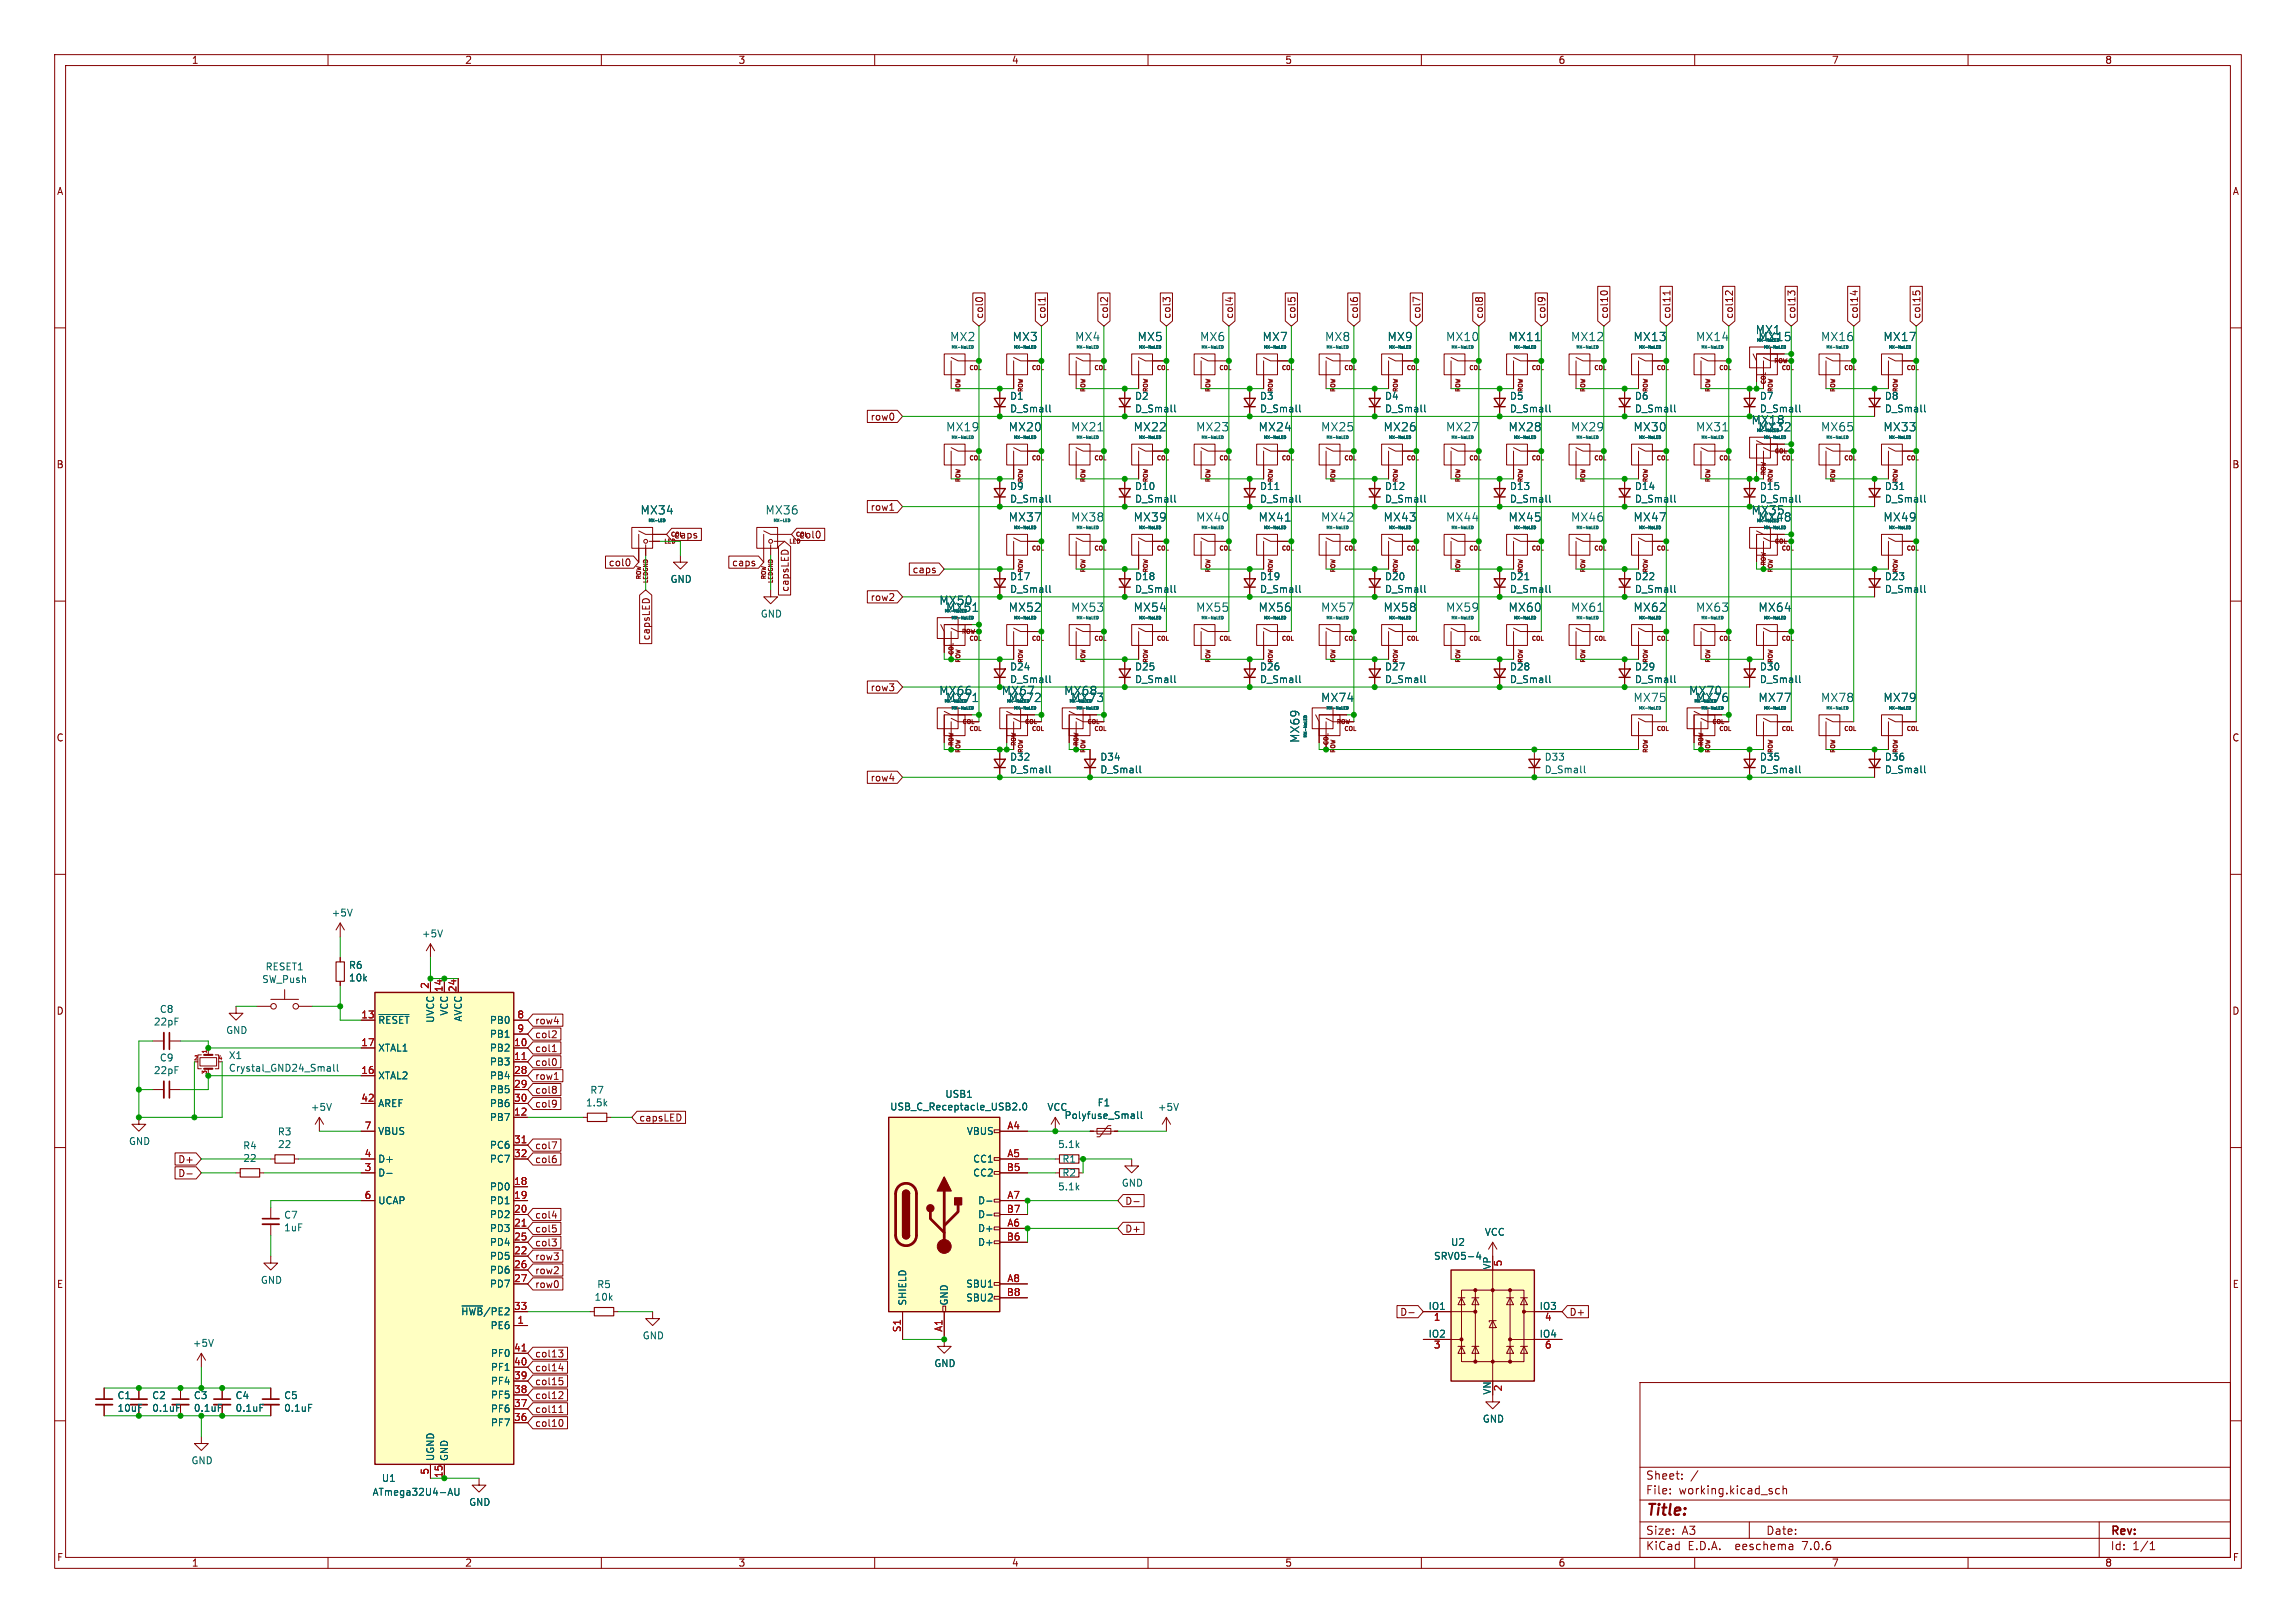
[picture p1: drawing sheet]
<svg xmlns="http://www.w3.org/2000/svg" width="420mm" height="297mm" viewBox="0 0 420 297" stroke-linecap="round" stroke-linejoin="round" font-family="sans-serif">
<defs><g id="words">
<text font-size="2.8" fill="#840000" x="301" y="277.9">Title:</text>
<g font-size="2.1" fill="#006464">
<text x="173.7" y="62.6">MX2</text>
<text x="185.1" y="62.6">MX3</text>
<text x="196.6" y="62.6">MX4</text>
<text x="208" y="62.6">MX5</text>
<text x="219.4" y="62.6">MX6</text>
<text x="230.8" y="62.6">MX7</text>
<text x="242.3" y="62.6">MX8</text>
<text x="253.7" y="62.6">MX9</text>
<text x="264.4" y="62.6">MX10</text>
<text x="275.8" y="62.6">MX11</text>
<text x="287.3" y="62.6">MX12</text>
<text x="298.7" y="62.6">MX13</text>
<text x="310.1" y="62.6">MX14</text>
<text x="321" y="61.4">MX1</text>
<text x="321.6" y="62.6">MX15</text>
<text x="333" y="62.6">MX16</text>
<text x="344.4" y="62.6">MX17</text>
<text x="320.3" y="77.9">MX18</text>
<text x="173" y="79.1">MX19</text>
<text x="184.4" y="79.1">MX20</text>
<text x="195.8" y="79.1">MX21</text>
<text x="207.3" y="79.1">MX22</text>
<text x="218.7" y="79.1">MX23</text>
<text x="230.1" y="79.1">MX24</text>
<text x="241.6" y="79.1">MX25</text>
<text x="253" y="79.1">MX26</text>
<text x="264.4" y="79.1">MX27</text>
<text x="275.8" y="79.1">MX28</text>
<text x="287.3" y="79.1">MX29</text>
<text x="298.7" y="79.1">MX30</text>
<text x="310.1" y="79.1">MX31</text>
<text x="321.6" y="79.1">MX32</text>
<text x="333" y="79.1">MX65</text>
<text x="344.4" y="79.1">MX33</text>
<text x="117.1" y="94.4">MX34</text>
<text x="139.9" y="94.4">MX36</text>
<text x="184.4" y="95.7">MX37</text>
<text x="195.8" y="95.7">MX38</text>
<text x="207.3" y="95.7">MX39</text>
<text x="218.7" y="95.7">MX40</text>
<text x="230.1" y="95.7">MX41</text>
<text x="241.6" y="95.7">MX42</text>
<text x="253" y="95.7">MX43</text>
<text x="264.4" y="95.7">MX44</text>
<text x="275.8" y="95.7">MX45</text>
<text x="287.3" y="95.7">MX46</text>
<text x="298.7" y="95.7">MX47</text>
<text x="320.3" y="94.4">MX35</text>
<text x="321.6" y="95.7">MX48</text>
<text x="344.4" y="95.7">MX49</text>
<text x="171.7" y="110.9">MX50</text>
<text x="173" y="112.2">MX51</text>
<text x="184.4" y="112.2">MX52</text>
<text x="195.8" y="112.2">MX53</text>
<text x="207.3" y="112.2">MX54</text>
<text x="218.7" y="112.2">MX55</text>
<text x="230.1" y="112.2">MX56</text>
<text x="241.6" y="112.2">MX57</text>
<text x="253" y="112.2">MX58</text>
<text x="264.4" y="112.2">MX59</text>
<text x="275.8" y="112.2">MX60</text>
<text x="287.3" y="112.2">MX61</text>
<text x="298.7" y="112.2">MX62</text>
<text x="310.1" y="112.2">MX63</text>
<text x="321.6" y="112.2">MX64</text>
<text x="171.7" y="127.4">MX66</text>
<text x="173" y="128.7">MX71</text>
<text x="183.1" y="127.4">MX67</text>
<text x="184.4" y="128.7">MX72</text>
<text x="194.6" y="127.4">MX68</text>
<text x="195.8" y="128.7">MX73</text>
<text x="241.6" y="128.7">MX74</text>
<text x="298.7" y="128.7">MX75</text>
<text x="308.9" y="127.4">MX70</text>
<text x="310.1" y="128.7">MX76</text>
<text x="321.6" y="128.7">MX77</text>
<text x="333" y="128.7">MX78</text>
<text x="344.4" y="128.7">MX79</text>
<text x="237.9" y="136" transform="rotate(-90 237.9 136)">MX69</text>
</g>
<g font-size="2.1" fill="#840000">
<text x="301" y="273.7">File:</text>
<text x="301" y="271">Sheet:</text>
<text x="307.1" y="273.7">working.kicad_sch</text>
<text x="301" y="281.1">Size:</text>
<text x="307.6" y="281.1">A3</text>
<text x="323" y="281.1">Date:</text>
<text x="386" y="281.3">Rev:</text>
<text x="301" y="283.9">KiCad</text>
<text x="308.7" y="283.9">E.D.A.</text>
<text x="317.6" y="283.9">eeschema</text>
<text x="330" y="283.9">7.0.6</text>
<text x="386" y="283.9">Id:</text>
<text x="390.1" y="283.9">1/1</text>
</g>
<g font-size="1.8" fill="#840000">
<text x="35" y="11.9">1</text>
<text x="85" y="11.9">2</text>
<text x="135" y="11.9">3</text>
<text x="185" y="11.9">4</text>
<text x="235" y="11.9">5</text>
<text x="285" y="11.9">6</text>
<text x="335" y="11.9">7</text>
<text x="385" y="11.9">8</text>
<text x="10.3" y="35.9">A</text>
<text x="408.3" y="35.9">A</text>
<text x="180" y="58.4" transform="rotate(-90 180 58.4)">col0</text>
<text x="191.5" y="58.4" transform="rotate(-90 191.5 58.4)">col1</text>
<text x="202.9" y="58.4" transform="rotate(-90 202.9 58.4)">col2</text>
<text x="214.3" y="58.4" transform="rotate(-90 214.3 58.4)">col3</text>
<text x="225.7" y="58.4" transform="rotate(-90 225.7 58.4)">col4</text>
<text x="237.2" y="58.4" transform="rotate(-90 237.2 58.4)">col5</text>
<text x="248.6" y="58.4" transform="rotate(-90 248.6 58.4)">col6</text>
<text x="260" y="58.4" transform="rotate(-90 260 58.4)">col7</text>
<text x="271.5" y="58.4" transform="rotate(-90 271.5 58.4)">col8</text>
<text x="282.9" y="58.4" transform="rotate(-90 282.9 58.4)">col9</text>
<text x="294.3" y="58.4" transform="rotate(-90 294.3 58.4)">col10</text>
<text x="305.8" y="58.4" transform="rotate(-90 305.8 58.4)">col11</text>
<text x="317.2" y="58.4" transform="rotate(-90 317.2 58.4)">col12</text>
<text x="328.6" y="58.4" transform="rotate(-90 328.6 58.4)">col13</text>
<text x="340" y="58.4" transform="rotate(-90 340 58.4)">col14</text>
<text x="351.5" y="58.4" transform="rotate(-90 351.5 58.4)">col15</text>
<text x="159.2" y="77.2">row0</text>
<text x="10.3" y="85.9">B</text>
<text x="408.2" y="85.9">B</text>
<text x="159.2" y="93.7">row1</text>
<text x="123.2" y="98.7">caps</text>
<text x="146" y="98.7">col0</text>
<text x="111.3" y="103.8">col0</text>
<text x="133.8" y="103.8">caps</text>
<text x="166.8" y="105.1">caps</text>
<text x="144.5" y="108.4" transform="rotate(-90 144.5 108.4)">capsLED</text>
<text x="159.2" y="110.2">row2</text>
<text x="119.1" y="117.3" transform="rotate(-90 119.1 117.3)">capsLED</text>
<text x="159.2" y="126.7">row3</text>
<text x="10.3" y="135.9">C</text>
<text x="408.2" y="135.9">C</text>
<text x="159.2" y="143.2">row4</text>
<text x="10.3" y="185.9">D</text>
<text x="408.2" y="185.9">D</text>
<text x="97.8" y="190.2">col2</text>
<text x="97.8" y="187.6">row4</text>
<text x="97.8" y="192.7">col1</text>
<text x="97.8" y="195.3">col0</text>
<text x="97.8" y="197.8">row1</text>
<text x="97.8" y="200.3">col8</text>
<text x="97.8" y="202.9">col9</text>
<text x="116.8" y="205.4">capsLED</text>
<text x="32.5" y="213">D+</text>
<text x="32.5" y="215.6">D-</text>
<text x="97.8" y="213">col6</text>
<text x="97.8" y="210.5">col7</text>
<text x="205.7" y="220.7">D-</text>
<text x="97.8" y="225.7">col5</text>
<text x="97.8" y="223.2">col4</text>
<text x="205.7" y="225.7">D+</text>
<text x="97.8" y="233.4">row2</text>
<text x="97.8" y="230.8">row3</text>
<text x="97.8" y="228.3">col3</text>
<text x="10.3" y="235.9">E</text>
<text x="97.8" y="235.9">row0</text>
<text x="408.3" y="235.9">E</text>
<text x="256" y="241">D-</text>
<text x="287" y="241">D+</text>
<text x="97.8" y="248.6">col13</text>
<text x="97.8" y="251.1">col14</text>
<text x="97.8" y="256.2">col12</text>
<text x="97.8" y="253.7">col15</text>
<text x="97.8" y="261.3">col10</text>
<text x="97.8" y="258.8">col11</text>
<text x="10.3" y="285.9">F</text>
<text x="35" y="286.9">1</text>
<text x="85" y="286.9">2</text>
<text x="135" y="286.9">3</text>
<text x="185" y="286.9">4</text>
<text x="235" y="286.9">5</text>
<text x="285" y="286.9">6</text>
<text x="335" y="286.9">7</text>
<text x="385" y="286.9">8</text>
<text x="408.3" y="285.9">F</text>
</g>
<g font-size="1.8" fill="#006464">
<text x="184.7" y="73.4">D1</text>
<text x="184.7" y="75.7">D_Small</text>
<text x="207.5" y="73.4">D2</text>
<text x="207.5" y="75.7">D_Small</text>
<text x="230.4" y="73.4">D3</text>
<text x="230.4" y="75.7">D_Small</text>
<text x="253.2" y="73.4">D4</text>
<text x="253.2" y="75.7">D_Small</text>
<text x="276.1" y="73.4">D5</text>
<text x="276.1" y="75.7">D_Small</text>
<text x="299" y="73.4">D6</text>
<text x="299" y="75.7">D_Small</text>
<text x="321.8" y="73.4">D7</text>
<text x="321.8" y="75.7">D_Small</text>
<text x="344.7" y="73.4">D8</text>
<text x="344.7" y="75.7">D_Small</text>
<text x="184.7" y="89.9">D9</text>
<text x="207.5" y="89.9">D10</text>
<text x="230.4" y="89.9">D11</text>
<text x="253.2" y="89.9">D12</text>
<text x="276.1" y="89.9">D13</text>
<text x="299" y="89.9">D14</text>
<text x="321.8" y="89.9">D15</text>
<text x="344.7" y="89.9">D31</text>
<text x="184.7" y="92.2">D_Small</text>
<text x="207.5" y="92.2">D_Small</text>
<text x="230.4" y="92.2">D_Small</text>
<text x="253.2" y="92.2">D_Small</text>
<text x="276.1" y="92.2">D_Small</text>
<text x="299" y="92.2">D_Small</text>
<text x="321.8" y="92.2">D_Small</text>
<text x="344.7" y="92.2">D_Small</text>
<text x="122.6" y="106.9">GND</text>
<text x="184.7" y="106.4">D17</text>
<text x="207.5" y="106.4">D18</text>
<text x="230.4" y="106.4">D19</text>
<text x="253.2" y="106.4">D20</text>
<text x="276.1" y="106.4">D21</text>
<text x="299" y="106.4">D22</text>
<text x="344.7" y="106.4">D23</text>
<text x="139.1" y="113.2">GND</text>
<text x="184.7" y="108.7">D_Small</text>
<text x="207.5" y="108.7">D_Small</text>
<text x="230.4" y="108.7">D_Small</text>
<text x="253.2" y="108.7">D_Small</text>
<text x="276.1" y="108.7">D_Small</text>
<text x="299" y="108.7">D_Small</text>
<text x="344.7" y="108.7">D_Small</text>
<text x="184.7" y="122.9">D24</text>
<text x="184.7" y="125.2">D_Small</text>
<text x="207.5" y="122.9">D25</text>
<text x="207.5" y="125.2">D_Small</text>
<text x="230.4" y="122.9">D26</text>
<text x="230.4" y="125.2">D_Small</text>
<text x="253.2" y="122.9">D27</text>
<text x="253.2" y="125.2">D_Small</text>
<text x="276.1" y="122.9">D28</text>
<text x="276.1" y="125.2">D_Small</text>
<text x="299" y="122.9">D29</text>
<text x="299" y="125.2">D_Small</text>
<text x="321.8" y="122.9">D30</text>
<text x="321.8" y="125.2">D_Small</text>
<text x="184.7" y="139.4">D32</text>
<text x="184.7" y="141.7">D_Small</text>
<text x="201.2" y="139.4">D34</text>
<text x="201.2" y="141.7">D_Small</text>
<text x="282.5" y="139.4">D33</text>
<text x="282.5" y="141.7">D_Small</text>
<text x="321.8" y="139.4">D35</text>
<text x="321.8" y="141.7">D_Small</text>
<text x="344.7" y="139.4">D36</text>
<text x="344.7" y="141.7">D_Small</text>
<text x="60.6" y="167.9">+5V</text>
<text x="77.1" y="171.7">+5V</text>
<text x="48.5" y="177.8">RESET1</text>
<text x="63.7" y="177.5">R6</text>
<text x="63.7" y="179.8">10k</text>
<text x="29.1" y="185.5">C8</text>
<text x="47.9" y="180.1">SW_Push</text>
<text x="82.1" y="185.9" transform="rotate(-90 82.1 185.9)">VCC</text>
<text x="28" y="187.9">22pF</text>
<text x="41.3" y="189.4">GND</text>
<text x="69.1" y="187.6">~{RESET}</text>
<text x="79.6" y="187.3" transform="rotate(-90 79.6 187.3)">UVCC</text>
<text x="84.7" y="187" transform="rotate(-90 84.7 187)">AVCC</text>
<text x="89.5" y="187.6">PB0</text>
<text x="89.5" y="190.1">PB1</text>
<text x="28" y="196.7">22pF</text>
<text x="29.1" y="194.4">C9</text>
<text x="41.8" y="196.3">Crystal_GND24_Small</text>
<text x="41.8" y="194">X1</text>
<text x="69.1" y="197.7">XTAL2</text>
<text x="69.1" y="192.6">XTAL1</text>
<text x="89.5" y="192.6">PB2</text>
<text x="89.5" y="195.2">PB3</text>
<text x="89.5" y="197.7">PB4</text>
<text x="56.8" y="203.5">+5V</text>
<text x="69.1" y="202.8">AREF</text>
<text x="89.5" y="200.3">PB5</text>
<text x="89.5" y="202.8">PB6</text>
<text x="107.1" y="202.7">1.5k</text>
<text x="107.9" y="200.4">R7</text>
<text x="162.7" y="203.4">USB_C_Receptacle_USB2.0</text>
<text x="172.8" y="201.1">USB1</text>
<text x="191.5" y="203.5">VCC</text>
<text x="200.7" y="202.7">F1</text>
<text x="211.7" y="203.5">+5V</text>
<text x="23.5" y="209.7">GND</text>
<text x="50.7" y="208">R3</text>
<text x="69.1" y="207.9">VBUS</text>
<text x="89.5" y="205.3">PB7</text>
<text x="176.8" y="207.9">VBUS</text>
<text x="194.6" y="205">Polyfuse_Small</text>
<text x="44.4" y="210.5">R4</text>
<text x="44.4" y="212.8">22</text>
<text x="50.8" y="210.3">22</text>
<text x="69.1" y="215.5">D-</text>
<text x="69.1" y="213">D+</text>
<text x="89.5" y="210.4">PC6</text>
<text x="89.5" y="213">PC7</text>
<text x="177.9" y="213">CC1</text>
<text x="177.9" y="215.5">CC2</text>
<text x="193.5" y="210.3">5.1k</text>
<text x="194.2" y="213">R1</text>
<text x="194.2" y="215.5">R2</text>
<text x="69.1" y="220.6">UCAP</text>
<text x="89.5" y="218">PD0</text>
<text x="89.5" y="220.6">PD1</text>
<text x="178.8" y="220.6">D-</text>
<text x="193.5" y="218">5.1k</text>
<text x="205.1" y="217.3">GND</text>
<text x="51.9" y="223.2">C7</text>
<text x="51.9" y="225.5">1uF</text>
<text x="89.5" y="223.1">PD2</text>
<text x="89.5" y="225.7">PD3</text>
<text x="178.8" y="225.7">D+</text>
<text x="178.8" y="223.1">D-</text>
<text x="271.5" y="226.3">VCC</text>
<text x="89.5" y="230.7">PD5</text>
<text x="89.5" y="228.2">PD4</text>
<text x="89.5" y="233.3">PD6</text>
<text x="178.8" y="228.2">D+</text>
<text x="262.2" y="230.7">SRV05-4</text>
<text x="265.3" y="228.2">U2</text>
<text x="272.8" y="232.4" transform="rotate(-90 272.8 232.4)">VP</text>
<text x="47.6" y="235.1">GND</text>
<text x="89.5" y="235.8">PD7</text>
<text x="108.7" y="238.2">10k</text>
<text x="109.1" y="235.9">R5</text>
<text x="166" y="239" transform="rotate(-90 166 239)">SHIELD</text>
<text x="173.6" y="239" transform="rotate(-90 173.6 239)">GND</text>
<text x="176.6" y="235.8">SBU1</text>
<text x="176.6" y="238.4">SBU2</text>
<text x="261.2" y="239.8">IO1</text>
<text x="281.5" y="239.8">IO3</text>
<text x="84.3" y="240.9">~{HWB}/PE2</text>
<text x="89.6" y="243.4">PE6</text>
<text x="117.5" y="245.3">GND</text>
<text x="261.2" y="244.9">IO2</text>
<text x="281.5" y="244.9">IO4</text>
<text x="35.2" y="246.7">+5V</text>
<text x="89.7" y="251.1">PF1</text>
<text x="89.7" y="248.5">PF0</text>
<text x="170.8" y="250.4">GND</text>
<text x="21.4" y="256.2">C1</text>
<text x="27.7" y="256.2">C2</text>
<text x="35.4" y="256.2">C3</text>
<text x="43" y="256.2">C4</text>
<text x="51.9" y="256.2">C5</text>
<text x="89.7" y="256.1">PF5</text>
<text x="89.7" y="253.6">PF4</text>
<text x="272.8" y="255.3" transform="rotate(-90 272.8 255.3)">VN</text>
<text x="21.4" y="258.5">10uF</text>
<text x="27.7" y="258.5">0.1uF</text>
<text x="35.4" y="258.5">0.1uF</text>
<text x="43" y="258.5">0.1uF</text>
<text x="51.9" y="258.5">0.1uF</text>
<text x="89.7" y="261.2">PF7</text>
<text x="89.7" y="258.7">PF6</text>
<text x="271.1" y="260.5">GND</text>
<text x="34.9" y="268.1">GND</text>
<text x="79.6" y="267.5" transform="rotate(-90 79.6 267.5)">UGND</text>
<text x="82.1" y="267.5" transform="rotate(-90 82.1 267.5)">GND</text>
<text x="68.1" y="273.9">ATmega32U4-AU</text>
<text x="69.7" y="271.4">U1</text>
<text x="85.7" y="275.8">GND</text>
</g>
<g font-size="1.8" fill="#a90000">
<text x="78.5" y="181" transform="rotate(-90 78.5 181)">2</text>
<text x="81" y="181.7" transform="rotate(-90 81 181.7)">14</text>
<text x="83.6" y="181.7" transform="rotate(-90 83.6 181.7)">24</text>
<text x="66" y="186.4">13</text>
<text x="66" y="191.5">17</text>
<text x="93.9" y="191.5">10</text>
<text x="94.5" y="186.4">8</text>
<text x="94.5" y="189">9</text>
<text x="66" y="196.6">16</text>
<text x="93.9" y="194.1">11</text>
<text x="93.9" y="196.6">28</text>
<text x="66" y="201.7">42</text>
<text x="93.9" y="199.1">29</text>
<text x="93.9" y="201.7">30</text>
<text x="66.6" y="206.8">7</text>
<text x="93.9" y="204.2">12</text>
<text x="93.9" y="209.3">31</text>
<text x="184.2" y="206.8">A4</text>
<text x="66.6" y="214.4">3</text>
<text x="66.6" y="211.8">4</text>
<text x="93.9" y="211.8">32</text>
<text x="184.1" y="214.4">B5</text>
<text x="184.2" y="211.8">A5</text>
<text x="66.6" y="219.5">6</text>
<text x="93.9" y="216.9">18</text>
<text x="93.9" y="219.5">19</text>
<text x="93.9" y="222">20</text>
<text x="184.1" y="222">B7</text>
<text x="184.2" y="219.5">A7</text>
<text x="93.9" y="224.5">21</text>
<text x="93.9" y="227.1">25</text>
<text x="184.1" y="227.1">B6</text>
<text x="184.2" y="224.5">A6</text>
<text x="93.9" y="229.6">22</text>
<text x="93.9" y="232.2">26</text>
<text x="275" y="231.8" transform="rotate(-90 275 231.8)">5</text>
<text x="93.9" y="234.7">27</text>
<text x="93.9" y="239.8">33</text>
<text x="184.1" y="237.2">B8</text>
<text x="184.2" y="234.7">A8</text>
<text x="94.5" y="242.3">1</text>
<text x="164.8" y="243.9" transform="rotate(-90 164.8 243.9)">S1</text>
<text x="172.5" y="243.8" transform="rotate(-90 172.5 243.8)">A1</text>
<text x="262.2" y="242">1</text>
<text x="282.5" y="242">4</text>
<text x="93.9" y="249.9">40</text>
<text x="93.9" y="247.4">41</text>
<text x="262.2" y="247.1">3</text>
<text x="282.5" y="247.1">6</text>
<text x="93.9" y="257.6">37</text>
<text x="93.9" y="255">38</text>
<text x="93.9" y="252.5">39</text>
<text x="275" y="254.7" transform="rotate(-90 275 254.7)">2</text>
<text x="93.9" y="260.1">36</text>
<text x="78.5" y="269.9" transform="rotate(-90 78.5 269.9)">5</text>
<text x="81" y="270.6" transform="rotate(-90 81 270.6)">15</text>
</g>
<g font-size="1.1" fill="#840000">
<text x="175.9" y="71.9" transform="rotate(-90 175.9 71.9)">ROW</text>
<text x="177.2" y="67.9">COL</text>
<text x="188.6" y="67.9">COL</text>
<text x="198.7" y="71.9" transform="rotate(-90 198.7 71.9)">ROW</text>
<text x="200.1" y="67.9">COL</text>
<text x="211.5" y="67.9">COL</text>
<text x="221.6" y="71.9" transform="rotate(-90 221.6 71.9)">ROW</text>
<text x="222.9" y="67.9">COL</text>
<text x="234.3" y="67.9">COL</text>
<text x="244.4" y="71.9" transform="rotate(-90 244.4 71.9)">ROW</text>
<text x="245.8" y="67.9">COL</text>
<text x="255.9" y="71.9" transform="rotate(-90 255.9 71.9)">ROW</text>
<text x="257.2" y="67.9">COL</text>
<text x="267.3" y="71.9" transform="rotate(-90 267.3 71.9)">ROW</text>
<text x="268.6" y="67.9">COL</text>
<text x="280.1" y="67.9">COL</text>
<text x="290.2" y="71.9" transform="rotate(-90 290.2 71.9)">ROW</text>
<text x="291.5" y="67.9">COL</text>
<text x="302.9" y="67.9">COL</text>
<text x="313" y="71.9" transform="rotate(-90 313 71.9)">ROW</text>
<text x="314.4" y="67.9">COL</text>
<text x="323.2" y="70.5" transform="rotate(-90 323.2 70.5)">COL</text>
<text x="324.4" y="66.6">ROW</text>
<text x="325.8" y="67.9">COL</text>
<text x="335.9" y="71.9" transform="rotate(-90 335.9 71.9)">ROW</text>
<text x="337.2" y="67.9">COL</text>
<text x="348.6" y="67.9">COL</text>
<text x="324.5" y="83.2">COL</text>
<text x="175.9" y="88.4" transform="rotate(-90 175.9 88.4)">ROW</text>
<text x="177.2" y="84.4">COL</text>
<text x="188.6" y="84.4">COL</text>
<text x="198.7" y="88.4" transform="rotate(-90 198.7 88.4)">ROW</text>
<text x="200.1" y="84.4">COL</text>
<text x="211.5" y="84.4">COL</text>
<text x="221.6" y="88.4" transform="rotate(-90 221.6 88.4)">ROW</text>
<text x="222.9" y="84.4">COL</text>
<text x="234.3" y="84.4">COL</text>
<text x="244.4" y="88.4" transform="rotate(-90 244.4 88.4)">ROW</text>
<text x="245.8" y="84.4">COL</text>
<text x="257.2" y="84.4">COL</text>
<text x="267.3" y="88.4" transform="rotate(-90 267.3 88.4)">ROW</text>
<text x="268.6" y="84.4">COL</text>
<text x="280.1" y="84.4">COL</text>
<text x="290.2" y="88.4" transform="rotate(-90 290.2 88.4)">ROW</text>
<text x="291.5" y="84.4">COL</text>
<text x="302.9" y="84.4">COL</text>
<text x="313" y="88.4" transform="rotate(-90 313 88.4)">ROW</text>
<text x="314.4" y="84.4">COL</text>
<text x="323.2" y="87.1" transform="rotate(-90 323.2 87.1)">ROW</text>
<text x="325.8" y="84.4">COL</text>
<text x="335.9" y="88.4" transform="rotate(-90 335.9 88.4)">ROW</text>
<text x="337.2" y="84.4">COL</text>
<text x="348.6" y="84.4">COL</text>
<text x="121.4" y="99.7">LED</text>
<text x="122.6" y="98.4">COL</text>
<text x="144.2" y="99.7">LED</text>
<text x="145.4" y="98.4">COL</text>
<text x="188.6" y="100.9">COL</text>
<text x="200.1" y="100.9">COL</text>
<text x="211.5" y="100.9">COL</text>
<text x="222.9" y="100.9">COL</text>
<text x="234.3" y="100.9">COL</text>
<text x="245.8" y="100.9">COL</text>
<text x="257.2" y="100.9">COL</text>
<text x="268.6" y="100.9">COL</text>
<text x="280.1" y="100.9">COL</text>
<text x="291.5" y="100.9">COL</text>
<text x="302.9" y="100.9">COL</text>
<text x="324.5" y="99.7">COL</text>
<text x="325.8" y="100.9">COL</text>
<text x="348.6" y="100.9">COL</text>
<text x="117.4" y="106.2" transform="rotate(-90 117.4 106.2)">ROW</text>
<text x="118.7" y="106.8" transform="rotate(-90 118.7 106.8)">LEDGND</text>
<text x="140.3" y="106.2" transform="rotate(-90 140.3 106.2)">ROW</text>
<text x="141.6" y="106.8" transform="rotate(-90 141.6 106.8)">LEDGND</text>
<text x="198.7" y="104.9" transform="rotate(-90 198.7 104.9)">ROW</text>
<text x="221.6" y="104.9" transform="rotate(-90 221.6 104.9)">ROW</text>
<text x="244.4" y="104.9" transform="rotate(-90 244.4 104.9)">ROW</text>
<text x="267.3" y="104.9" transform="rotate(-90 267.3 104.9)">ROW</text>
<text x="290.2" y="104.9" transform="rotate(-90 290.2 104.9)">ROW</text>
<text x="323.2" y="103.6" transform="rotate(-90 323.2 103.6)">ROW</text>
<text x="324.5" y="104.9" transform="rotate(-90 324.5 104.9)">ROW</text>
<text x="174.6" y="120" transform="rotate(-90 174.6 120)">COL</text>
<text x="175.8" y="116.2">ROW</text>
<text x="177.2" y="117.4">COL</text>
<text x="188.6" y="117.4">COL</text>
<text x="200.1" y="117.4">COL</text>
<text x="211.5" y="117.4">COL</text>
<text x="222.9" y="117.4">COL</text>
<text x="234.3" y="117.4">COL</text>
<text x="245.8" y="117.4">COL</text>
<text x="257.2" y="117.4">COL</text>
<text x="268.6" y="117.4">COL</text>
<text x="280.1" y="117.4">COL</text>
<text x="291.5" y="117.4">COL</text>
<text x="302.9" y="117.4">COL</text>
<text x="314.4" y="117.4">COL</text>
<text x="325.8" y="117.4">COL</text>
<text x="175.9" y="121.4" transform="rotate(-90 175.9 121.4)">ROW</text>
<text x="198.7" y="121.4" transform="rotate(-90 198.7 121.4)">ROW</text>
<text x="221.6" y="121.4" transform="rotate(-90 221.6 121.4)">ROW</text>
<text x="244.4" y="121.4" transform="rotate(-90 244.4 121.4)">ROW</text>
<text x="267.3" y="121.4" transform="rotate(-90 267.3 121.4)">ROW</text>
<text x="290.2" y="121.4" transform="rotate(-90 290.2 121.4)">ROW</text>
<text x="313" y="121.4" transform="rotate(-90 313 121.4)">ROW</text>
<text x="174.6" y="136.6" transform="rotate(-90 174.6 136.6)">ROW</text>
<text x="175.9" y="137.9" transform="rotate(-90 175.9 137.9)">ROW</text>
<text x="175.9" y="132.7">COL</text>
<text x="177.2" y="134">COL</text>
<text x="186" y="136.6" transform="rotate(-90 186 136.6)">ROW</text>
<text x="187.4" y="132.7">COL</text>
<text x="188.6" y="134">COL</text>
<text x="197.5" y="136.6" transform="rotate(-90 197.5 136.6)">ROW</text>
<text x="198.7" y="137.9" transform="rotate(-90 198.7 137.9)">ROW</text>
<text x="198.8" y="132.7">COL</text>
<text x="200.1" y="134">COL</text>
<text x="243.2" y="136.5" transform="rotate(-90 243.2 136.5)">COL</text>
<text x="244.4" y="132.7">ROW</text>
<text x="244.4" y="137.9" transform="rotate(-90 244.4 137.9)">ROW</text>
<text x="245.8" y="134">COL</text>
<text x="301.6" y="137.9" transform="rotate(-90 301.6 137.9)">ROW</text>
<text x="302.9" y="134">COL</text>
<text x="311.8" y="136.6" transform="rotate(-90 311.8 136.6)">ROW</text>
<text x="313" y="137.9" transform="rotate(-90 313 137.9)">ROW</text>
<text x="313.1" y="132.7">COL</text>
<text x="314.4" y="134">COL</text>
<text x="325.8" y="134">COL</text>
<text x="335.9" y="137.9" transform="rotate(-90 335.9 137.9)">ROW</text>
<text x="337.2" y="134">COL</text>
<text x="348.6" y="134">COL</text>
</g>
<g font-size="1.1" fill="#006464">
<text x="187.3" y="71.9" transform="rotate(-90 187.3 71.9)">ROW</text>
<text x="210.2" y="71.9" transform="rotate(-90 210.2 71.9)">ROW</text>
<text x="233" y="71.9" transform="rotate(-90 233 71.9)">ROW</text>
<text x="278.7" y="71.9" transform="rotate(-90 278.7 71.9)">ROW</text>
<text x="301.6" y="71.9" transform="rotate(-90 301.6 71.9)">ROW</text>
<text x="324.5" y="71.9" transform="rotate(-90 324.5 71.9)">ROW</text>
<text x="347.3" y="71.9" transform="rotate(-90 347.3 71.9)">ROW</text>
<text x="187.3" y="88.4" transform="rotate(-90 187.3 88.4)">ROW</text>
<text x="210.2" y="88.4" transform="rotate(-90 210.2 88.4)">ROW</text>
<text x="233" y="88.4" transform="rotate(-90 233 88.4)">ROW</text>
<text x="255.9" y="88.4" transform="rotate(-90 255.9 88.4)">ROW</text>
<text x="278.7" y="88.4" transform="rotate(-90 278.7 88.4)">ROW</text>
<text x="301.6" y="88.4" transform="rotate(-90 301.6 88.4)">ROW</text>
<text x="324.5" y="88.4" transform="rotate(-90 324.5 88.4)">ROW</text>
<text x="347.3" y="88.4" transform="rotate(-90 347.3 88.4)">ROW</text>
<text x="187.3" y="104.9" transform="rotate(-90 187.3 104.9)">ROW</text>
<text x="210.2" y="104.9" transform="rotate(-90 210.2 104.9)">ROW</text>
<text x="233" y="104.9" transform="rotate(-90 233 104.9)">ROW</text>
<text x="255.9" y="104.9" transform="rotate(-90 255.9 104.9)">ROW</text>
<text x="278.7" y="104.9" transform="rotate(-90 278.7 104.9)">ROW</text>
<text x="301.6" y="104.9" transform="rotate(-90 301.6 104.9)">ROW</text>
<text x="347.3" y="104.9" transform="rotate(-90 347.3 104.9)">ROW</text>
<text x="187.3" y="121.4" transform="rotate(-90 187.3 121.4)">ROW</text>
<text x="210.2" y="121.4" transform="rotate(-90 210.2 121.4)">ROW</text>
<text x="233" y="121.4" transform="rotate(-90 233 121.4)">ROW</text>
<text x="255.9" y="121.4" transform="rotate(-90 255.9 121.4)">ROW</text>
<text x="278.7" y="121.4" transform="rotate(-90 278.7 121.4)">ROW</text>
<text x="301.6" y="121.4" transform="rotate(-90 301.6 121.4)">ROW</text>
<text x="324.5" y="121.4" transform="rotate(-90 324.5 121.4)">ROW</text>
<text x="187.3" y="137.9" transform="rotate(-90 187.3 137.9)">ROW</text>
<text x="324.5" y="137.9" transform="rotate(-90 324.5 137.9)">ROW</text>
<text x="347.3" y="137.9" transform="rotate(-90 347.3 137.9)">ROW</text>
</g>
<g font-size="1.1" fill="#a90000">
<text x="35.4" y="194.1">2</text>
<text x="37.8" y="196.7" transform="rotate(-90 37.8 196.7)">3</text>
<text x="37.8" y="192.9" transform="rotate(-90 37.8 192.9)">1</text>
<text x="39.8" y="194.1">4</text>
</g>
<g font-size=".7" fill="#006464">
<text x="173.9" y="64">MX-NoLED</text>
<text x="185.4" y="64">MX-NoLED</text>
<text x="196.8" y="64">MX-NoLED</text>
<text x="208.2" y="64">MX-NoLED</text>
<text x="219.6" y="64">MX-NoLED</text>
<text x="231.1" y="64">MX-NoLED</text>
<text x="242.5" y="64">MX-NoLED</text>
<text x="253.9" y="64">MX-NoLED</text>
<text x="265.4" y="64">MX-NoLED</text>
<text x="276.8" y="64">MX-NoLED</text>
<text x="288.2" y="64">MX-NoLED</text>
<text x="299.7" y="64">MX-NoLED</text>
<text x="311.1" y="64">MX-NoLED</text>
<text x="321.3" y="62.7">MX-NoLED</text>
<text x="322.5" y="64">MX-NoLED</text>
<text x="333.9" y="64">MX-NoLED</text>
<text x="345.4" y="64">MX-NoLED</text>
<text x="173.9" y="80.5">MX-NoLED</text>
<text x="185.4" y="80.5">MX-NoLED</text>
<text x="196.8" y="80.5">MX-NoLED</text>
<text x="208.2" y="80.5">MX-NoLED</text>
<text x="219.6" y="80.5">MX-NoLED</text>
<text x="231.1" y="80.5">MX-NoLED</text>
<text x="242.5" y="80.5">MX-NoLED</text>
<text x="253.9" y="80.5">MX-NoLED</text>
<text x="265.4" y="80.5">MX-NoLED</text>
<text x="276.8" y="80.5">MX-NoLED</text>
<text x="288.2" y="80.5">MX-NoLED</text>
<text x="299.7" y="80.5">MX-NoLED</text>
<text x="311.1" y="80.5">MX-NoLED</text>
<text x="321.2" y="79.2">MX-NoLED</text>
<text x="322.5" y="80.5">MX-NoLED</text>
<text x="333.9" y="80.5">MX-NoLED</text>
<text x="345.4" y="80.5">MX-NoLED</text>
<text x="118.5" y="95.7">MX-LED</text>
<text x="141.4" y="95.7">MX-LED</text>
<text x="321.2" y="95.7">MX-NoLED</text>
<text x="185.4" y="97">MX-NoLED</text>
<text x="196.8" y="97">MX-NoLED</text>
<text x="208.2" y="97">MX-NoLED</text>
<text x="219.6" y="97">MX-NoLED</text>
<text x="231.1" y="97">MX-NoLED</text>
<text x="242.5" y="97">MX-NoLED</text>
<text x="253.9" y="97">MX-NoLED</text>
<text x="265.4" y="97">MX-NoLED</text>
<text x="276.8" y="97">MX-NoLED</text>
<text x="288.2" y="97">MX-NoLED</text>
<text x="299.7" y="97">MX-NoLED</text>
<text x="322.5" y="97">MX-NoLED</text>
<text x="345.4" y="97">MX-NoLED</text>
<text x="172.7" y="112.2">MX-NoLED</text>
<text x="173.9" y="113.5">MX-NoLED</text>
<text x="185.4" y="113.5">MX-NoLED</text>
<text x="196.8" y="113.5">MX-NoLED</text>
<text x="208.2" y="113.5">MX-NoLED</text>
<text x="219.6" y="113.5">MX-NoLED</text>
<text x="231.1" y="113.5">MX-NoLED</text>
<text x="242.5" y="113.5">MX-NoLED</text>
<text x="253.9" y="113.5">MX-NoLED</text>
<text x="265.4" y="113.5">MX-NoLED</text>
<text x="276.8" y="113.5">MX-NoLED</text>
<text x="288.2" y="113.5">MX-NoLED</text>
<text x="299.7" y="113.5">MX-NoLED</text>
<text x="311.1" y="113.5">MX-NoLED</text>
<text x="322.5" y="113.5">MX-NoLED</text>
<text x="172.7" y="128.7">MX-NoLED</text>
<text x="173.9" y="130">MX-NoLED</text>
<text x="184.1" y="128.7">MX-NoLED</text>
<text x="185.4" y="130">MX-NoLED</text>
<text x="195.5" y="128.7">MX-NoLED</text>
<text x="196.8" y="130">MX-NoLED</text>
<text x="242.5" y="130">MX-NoLED</text>
<text x="299.7" y="130">MX-NoLED</text>
<text x="309.8" y="128.7">MX-NoLED</text>
<text x="311.1" y="130">MX-NoLED</text>
<text x="322.5" y="130">MX-NoLED</text>
<text x="333.9" y="130">MX-NoLED</text>
<text x="345.4" y="130">MX-NoLED</text>
<text x="239.2" y="135.1" transform="rotate(-90 239.2 135.1)">MX-NoLED</text>
</g>
</g></defs>
<g fill="none" stroke="#840000" stroke-width=".18">
<path d="M10 10h400v277h-400zM12 12h396v273h-396zM60 10v2M110 10v2M160 10v2M210 10v2M260 10v2M310 10v2M360 10v2M10 60h2M178 53.6h2.2v5.1l-1.1 1-1.1-1zM178.5 54.6l.5-.2 .7 .2"/>
<path d="M189.4 53.6h2.2v5.1l-1.1 1-1.1-1zM191.2 54.4v.8M191.2 54.8h-1.3l.2 .1M200.8 53.6h2.2v5.1l-1.1 1-1.1-1zM202.6 54.4v.8l-.7-.7-.3-.1-.3 .3M212.2 53.6h2.3v5.1l-1.1 1-1.2-1zM213.2 54.7l.3-.3h.3l.2 .3M213.2 54.9l-.4-.5v.8M223.7 53.6h2.2v5.1l-1.1 1-1.1-1zM224.6 54.6h.9M225 54.4v.8M235.1 53.6h2.2v5.1l-1.1 1-1.1-1z"/>
<path d="M235.6 54.5v.6M236.1 54.7l.2-.3h.3l.3 .3M246.5 53.6h2.3v5.1l-1.2 1-1.1-1zM247.1 54.6v.2M247.5 54.7l.3-.3h.3l.2 .3M258 53.6h2.2v5.1l-1.1 1-1.1-1zM259.8 54.9l-1.3-.5v.8M269.4 53.6h2.2v5.1l-1.1 1-1.1-1zM269.9 54.7l.3-.3 .3 .3 .2-.3h.2l.3 .3M280.8 53.6h2.3v5.1l-1.2 1-1.1-1zM281.3 54.7l.3-.3a.94 .94 0 0 1 .9 .3M281.9 54.4l.2 .3"/>
<path d="M292.3 52.4h2.2v6.3l-1.1 1-1.1-1zM292.8 53.7a.68 .68 0 0 1 .6-.5 .68 .68 0 0 1 .6 .5M303.7 52.4h2.2v6.3l-1.1 1-1.1-1zM305.5 53.2v.8M305.5 53.6h-1.3l.4 .4M315.1 52.4h2.2v6.3l-1.1 1-1.1-1zM316.9 53.2v.8l-.9-.8-.3 .2-.1 .4M326.5 52.4h2.3v6.3l-1.1 1-1.2-1zM328.3 53.8v-.3l-.2-.3-.4 .1-.2 .4-.4-.5v.8M338 52.4h2.2v6.3l-1.1 1-1.1-1zM338.9 53.4h.9M339.3 53.2v.8"/>
<path d="M349.4 52.4h2.2v6.3l-1.1 1-1.1-1zM349.9 53.3v.6M350.4 53.8v-.3l.2-.3 .5 .2 .1 .4M408 60h2M158.7 75.1h5.4l1 1.1-1 1.1h-5.4zM172.7 64.8h3.8v3.8h-3.8zM174 65.4l1.3 .6h3.8M174 66v5.1M182.9 71.1v5.1M184.1 64.8h3.9v3.8h-3.9zM185.4 65.4l1.3 .6h3.8M185.4 66v5.1"/>
<path d="M195.6 64.8h3.8v3.8h-3.8zM196.8 65.4l1.3 .6h3.8M196.8 66v5.1M205.7 71.1v5.1M207 64.8h3.8v3.8h-3.8zM208.3 65.4l1.2 .6h3.9M208.3 66v5.1M218.4 64.8h3.8v3.8h-3.8zM219.7 65.4l1.3 .6h3.8M219.7 66v5.1M228.6 71.1v5.1M229.9 64.8h3.8v3.8h-3.8z"/>
<path d="M231.1 65.4l1.3 .6h3.8M231.1 66v5.1M241.3 64.8h3.8v3.8h-3.8zM242.6 65.4l1.2 .6h3.8M242.6 66v5.1M251.5 71.1v5.1M252.7 64.8h3.8v3.8h-3.8zM254 65.4l1.3 .6h3.8M254 66v5.1M264.2 64.8h3.8v3.8h-3.8zM265.4 65.4l1.3 .6h3.8M265.4 66v5.1"/>
<path d="M274.3 71.1v5.1M275.6 64.8h3.8v3.8h-3.8zM276.9 65.4l1.2 .6h3.8M276.9 66v5.1M287 64.8h3.8v3.8h-3.8zM288.3 65.4l1.3 .6h3.8M288.3 66v5.1M297.2 71.1v5.1M298.4 64.8h3.9v3.8h-3.9zM299.7 65.4l1.3 .6h3.8M299.7 66v5.1M309.9 64.8h3.8v3.8h-3.8z"/>
<path d="M311.1 65.4l1.3 .6h3.8M311.1 66v5.1M320 63.5h3.8v3.8h-3.8zM320 71.1v5.1M320.7 64.8l.6 1.2v3.9M321.3 64.8h3.8v3.8h-3.8zM321.3 64.8h5.1M322.6 65.4l1.2 .6h3.9M322.6 66v5.1M332.7 64.8h3.8v3.8h-3.8zM334 65.4l1.3 .6h3.8M334 66v5.1"/>
<path d="M342.9 71.1v5.1M344.2 64.8h3.8v3.8h-3.8zM345.4 65.4l1.3 .6h3.8M345.4 66v5.1M115.6 96.5h3.8v3.8h-3.8zM116.8 97.2l1.3 .6h3.8M116.8 97.8v5.1M118.1 99.7v1.9M118.7 99.1h1.9M122.9 96.7h5.4v2.2h-5.4l-1-1.1zM138.4 96.5h3.8v3.8h-3.8zM139.7 97.2l1.3 .6h3.8"/>
<path d="M139.7 97.8v5.1M141 99.7v1.9M141.6 99.1h1.9M145.7 96.7h5.2v2.2h-5.2l-.9-1.1zM149.8 97.3l.2 .4-.2 .7M158.7 91.6h5.4l1 1.1-1 1.1h-5.4zM162.8 93.4h.7M172.7 81.3h3.8v3.8h-3.8zM174 81.9l1.3 .7h3.8M174 82.6v5M182.9 87.6v5.1M184.1 97.8h3.9v3.8h-3.9z"/>
<path d="M184.1 81.3h3.9v3.8h-3.9zM185.4 98.4l1.3 .7h3.8M185.4 81.9l1.3 .7h3.8M185.4 82.6v5M185.4 99.1v5M195.6 97.8h3.8v3.8h-3.8zM195.6 81.3h3.8v3.8h-3.8zM196.8 98.4l1.3 .7h3.8M196.8 81.9l1.3 .7h3.8M196.8 82.6v5M196.8 99.1v5M205.7 87.6v5.1"/>
<path d="M207 81.3h3.8v3.8h-3.8zM207 97.8h3.8v3.8h-3.8zM208.3 81.9l1.2 .7h3.9M208.3 98.4l1.2 .7h3.9M208.3 82.6v5M208.3 99.1v5M218.4 97.8h3.8v3.8h-3.8zM218.4 81.3h3.8v3.8h-3.8zM219.7 98.4l1.3 .7h3.8M219.7 81.9l1.3 .7h3.8M219.7 82.6v5M219.7 99.1v5"/>
<path d="M228.6 87.6v5.1M229.9 81.3h3.8v3.8h-3.8zM229.9 97.8h3.8v3.8h-3.8zM231.1 81.9l1.3 .7h3.8M231.1 98.4l1.3 .7h3.8M231.1 82.6v5M231.1 99.1v5M241.3 81.3h3.8v3.8h-3.8zM241.3 97.8h3.8v3.8h-3.8zM242.6 81.9l1.2 .7h3.8M242.6 98.4l1.2 .7h3.8M242.6 82.6v5"/>
<path d="M242.6 99.1v5M251.5 87.6v5.1M252.7 97.8h3.8v3.8h-3.8zM252.7 81.3h3.8v3.8h-3.8zM254 98.4l1.3 .7h3.8M254 81.9l1.3 .7h3.8M254 82.6v5M254 99.1v5M264.2 97.8h3.8v3.8h-3.8zM264.2 81.3h3.8v3.8h-3.8zM265.4 98.4l1.3 .7h3.8M265.4 81.9l1.3 .7h3.8"/>
<path d="M265.4 82.6v5M265.4 99.1v5M274.3 87.6v5.1M275.6 97.8h3.8v3.8h-3.8zM275.6 81.3h3.8v3.8h-3.8zM276.9 98.4l1.2 .7h3.8M276.9 81.9l1.2 .7h3.8M276.9 82.6v5M276.9 99.1v5M287 81.3h3.8v3.8h-3.8zM287 97.8h3.8v3.8h-3.8zM288.3 81.9l1.3 .7h3.8"/>
<path d="M288.3 98.4l1.3 .7h3.8M288.3 82.6v5M288.3 99.1v5M297.2 87.6v5.1M298.4 81.3h3.9v3.8h-3.9zM298.4 97.8h3.9v3.8h-3.9zM299.7 81.9l1.3 .7h3.8M299.7 98.4l1.3 .7h3.8M299.7 82.6v5M299.7 99.1v5M309.9 81.3h3.8v3.8h-3.8zM311.1 81.9l1.3 .7h3.8"/>
<path d="M311.1 82.6v5M320 96.5h3.8v3.8h-3.8zM320 80h3.8v3.8h-3.8zM320 87.6v5.1M321.3 97.8h3.8v3.8h-3.8zM321.3 81.3h3.8v3.8h-3.8zM321.3 97.2l1.3 .6h3.8M321.3 80.6l1.3 .7h3.8M321.3 81.3v5.1M321.3 97.8v5.1M322.6 98.4l1.2 .7h3.9M322.6 81.9l1.2 .7h3.9"/>
<path d="M322.6 82.6v5M322.6 99.1v5M332.7 81.3h3.8v3.8h-3.8zM334 81.9l1.3 .7h3.8M334 82.6v5M342.9 87.6v5.1M344.2 97.8h3.8v3.8h-3.8zM344.2 81.3h3.8v3.8h-3.8zM345.4 98.4l1.3 .7h3.8M345.4 81.9l1.3 .7h3.8M345.4 82.6v5M345.4 99.1v5"/>
<path d="M10 110h2M110.8 101.8h5.1l.9 1.1-.9 1.1h-5.1zM115 102.3l.2 .5-.2 .7M117 108.9l1.1-.9 1.1 .9v8.9h-2.2zM117.8 109.6h.7M124.5 101.6v1.3h1.2l-1.2 1.2-1.3-1.2h1.3M133.3 101.8h5.4l1 1.1-1 1.1h-5.4zM141 108v1.2h1.2l-1.2 1.3-1.3-1.3h1.3M142.4 100l1.1-.9 1.1 .9v8.9h-2.2zM143.2 100.7h.7M158.7 108.1h5.4l1 1.1-1 1.1h-5.4zM166.3 103h5.5l.9 1.1-.9 1.2h-5.5z"/>
<path d="M171.4 113h3.9v3.8h-3.9zM172.1 114.3l.6 1.3v3.8M172.7 114.3h3.8v3.8h-3.8zM172.7 114.3h5.1M174 114.9l1.3 .7h3.8M174 115.6v5.1M182.9 104.1v5.1M184.1 114.3h3.9v3.8h-3.9zM185.4 114.9l1.3 .7h3.8M185.4 115.6v5.1M195.6 114.3h3.8v3.8h-3.8zM196.8 114.9l1.3 .7h3.8"/>
<path d="M196.8 115.6v5.1M205.7 104.1v5.1M207 114.3h3.8v3.8h-3.8zM208.3 114.9l1.2 .7h3.9M208.3 115.6v5.1M218.4 114.3h3.8v3.8h-3.8zM219.7 114.9l1.3 .7h3.8M219.7 115.6v5.1M228.6 104.1v5.1M229.9 114.3h3.8v3.8h-3.8zM231.1 114.9l1.3 .7h3.8M231.1 115.6v5.1"/>
<path d="M241.3 114.3h3.8v3.8h-3.8zM242.6 114.9l1.2 .7h3.8M242.6 115.6v5.1M251.5 104.1v5.1M252.7 114.3h3.8v3.8h-3.8zM254 114.9l1.3 .7h3.8M254 115.6v5.1M264.2 114.3h3.8v3.8h-3.8zM265.4 114.9l1.3 .7h3.8M265.4 115.6v5.1M274.3 104.1v5.1M275.6 114.3h3.8v3.8h-3.8z"/>
<path d="M276.9 114.9l1.2 .7h3.8M276.9 115.6v5.1M287 114.3h3.8v3.8h-3.8zM288.3 114.9l1.3 .7h3.8M288.3 115.6v5.1M297.2 104.1v5.1M298.4 114.3h3.9v3.8h-3.9zM299.7 114.9l1.3 .7h3.8M299.7 115.6v5.1M309.9 114.3h3.8v3.8h-3.8zM311.1 114.9l1.3 .7h3.8M311.1 115.6v5.1"/>
<path d="M321.3 114.3h3.8v3.8h-3.8zM322.6 114.9l1.2 .7h3.9M322.6 115.6v5.1M342.9 104.1v5.1M408 110h2M158.7 124.6h5.4l1 1.1-1 1.1h-5.4zM171.4 129.5h3.9v3.9h-3.9zM172.7 130.8h3.8v3.8h-3.8zM172.7 130.2l1.3 .6h3.8M172.7 130.8v5.1M174 131.4l1.3 .7h3.8M174 132.1v5.1"/>
<path d="M182.9 129.5h3.8v3.9h-3.8zM182.9 120.7v5M182.9 137.2v5M184.1 130.8h3.9v3.8h-3.9zM184.1 130.2l1.3 .6h3.8M184.1 130.8v5.1M185.4 131.4l1.3 .7h3.8M185.4 132.1v5.1M194.3 129.5h3.8v3.9h-3.8zM195.6 130.8h3.8v3.8h-3.8zM195.6 130.2l1.2 .6h3.9M195.6 130.8v5.1"/>
<path d="M196.8 131.4l1.3 .7h3.8M196.8 132.1v5.1M199.4 137.2v5M205.7 120.7v5M228.6 120.7v5M240 129.5h3.8v3.9h-3.8zM240.7 130.8l.6 1.3v3.8M241.3 130.8h3.8v3.8h-3.8zM241.3 130.8h5.1M242.6 131.4l1.2 .7h3.8M242.6 132.1v5.1M251.5 120.7v5"/>
<path d="M274.3 120.7v5M280.7 137.2v5M297.2 120.7v5M298.4 130.8h3.9v3.8h-3.9zM299.7 131.4l1.3 .7h3.8M299.7 132.1v5.1M308.6 129.5h3.8v3.9h-3.8zM309.9 130.8h3.8v3.8h-3.8zM309.9 130.2l1.2 .6h3.9M309.9 130.8v5.1M311.1 131.4l1.3 .7h3.8M311.1 132.1v5.1"/>
<path d="M320 120.7v5M320 137.2v5M321.3 130.8h3.8v3.8h-3.8zM322.6 131.4l1.2 .7h3.9M322.6 132.1v5.1M332.7 130.8h3.8v3.8h-3.8zM334 131.4l1.3 .7h3.8M334 132.1v5.1M342.9 137.2v5M344.2 130.8h3.8v3.8h-3.8zM345.4 131.4l1.3 .7h3.8M345.4 132.1v5.1"/>
<path d="M10 160h2M158.7 141.1h5.4l1 1.1-1 1.2h-5.4zM162.8 142.5h.7M408 160h2M62.2 168.9l-.7 1.3M62.2 168.9v2.6M62.2 175.3v.7M62.2 179.6v.7M62.2 168.9l.8 1.3M78.7 172.7l-.7 1.3M78.7 172.7v2.6M78.7 179.1v2.5"/>
<path d="M78.7 172.7l.8 1.3M81.3 179.1v2.5M83.8 179.1v2.5M27.9 199.4h2.1M27.9 190.5h2.1M31 199.4h2M31 190.5h2M36.6 193.5h3v1.6h-3zM36.8 193h-.6v2.6h.6M38.1 191.8v1.2M38.1 195.6v1.3M39.4 193h.6v2.6h-.6"/>
<path d="M43.2 184.2v1.2h1.2l-1.2 1.3-1.3-1.3h1.3M47 184.2h2.5M49.5 182.9h5.1M52.1 181.1v1.8M54.6 184.2h2.5M66 191.8h2.6M66 186.7h2.6M66 196.9h2.6M94 199.4h2.5M94 191.8h2.5M94 194.3h2.5M94 186.7h2.5"/>
<path d="M94 196.9h2.5M94 189.2h2.5M97.5 188.1h5.1v2.2h-5.1l-1-1.1zM97.5 185.6h5.5v2.2h-5.5l-1-1.1zM97.5 190.7h5.1v2.2h-5.1l-1-1.1zM97.5 193.2h5.1v2.2h-5.1l-1-1.1zM97.5 195.7h5.5v2.3h-5.5l-1-1.1zM97.5 198.3h5.1v2.2h-5.1l-1-1.1zM101 192.4h.8M101.3 191.4l.1-.2v1.2M101.4 186.9h.8M101.4 197.5h.7"/>
<path d="M101.5 188.6l.3 .3-.1 .3-.7 .7h.8M101.5 198.8l.3 .2-.3 .3 .3 .3v.2l-.3 .3M101.6 193.8l.2 .4-.2 .7M10 210h2M25.4 204.5v1.2h1.3l-1.3 1.3-1.3-1.3h1.3M32 211h3.9l.9 1.1-.9 1.1h-3.9zM32 213.5h3.9l.9 1.1-.9 1.1h-3.9zM34.2 214.8h1M43.2 214.6h.7M47.5 214.6h.8M49.5 212.1h.8M53.8 212.1h.8"/>
<path d="M58.4 204.5l-.7 1.2M58.4 204.5v2.5M58.4 204.5l.8 1.2M66 207h2.6M66 212.1h2.6M66 219.7h2.6M66 214.6h2.6M66 201.9h2.6M94 212.1h2.5M94 219.7h2.5M94 204.5h2.5M94 217.2h2.5"/>
<path d="M94 201.9h2.5M94 209.6h2.5M97.5 211h5.1v2.2h-5.1l-1-1.1zM97.5 200.8h5.1v2.2h-5.1l-1-1.1zM97.5 208.4h5.1v2.3h-5.1l-1-1.1zM101 209h.8l-.5 1.2M101.4 211.5h.2M101.5 201.3l.3 .3a.94 .94 0 0 1-.3 .9M101.5 212l.3 .2v.3l-.3 .3M101.8 201.9l-.3 .2M106.7 204.5h.7M111 204.5h.8"/>
<path d="M116.5 203.4h8.9v2.2h-8.9l-.9-1.1zM124.5 204.2v.6M181.9 219.5h1v.5h-1zM181.9 214.4h1v.5h-1zM181.9 211.8h1v.5h-1zM181.9 206.8h1v.5h-1zM182.9 207h5.1M182.9 212.1h5.1M182.9 219.7h5.1M182.9 214.6h5.1M193 212.1h.8M193 214.6h.8"/>
<path d="M193 204.5l-.7 1.2M193 204.5v2.5M193 204.5l.8 1.2M197.4 212.1h.7M197.4 214.6h.7M199.4 207h5.1M200.7 206.5h2.5v1h-2.5zM203.2 206h-.5l-1.5 2h-.5M205.4 218.6h3.9v2.2h-3.9l-.9-1.1zM207 212.1v1.3h1.3l-1.3 1.2-1.3-1.2h1.3M207.4 219.9h1M213.4 204.5l-.8 1.2"/>
<path d="M213.4 204.5v2.5M213.4 204.5l.7 1.2M408 210h2M49.5 229.9v1.2h1.3l-1.3 1.3-1.2-1.3h1.2M49.5 221v2M49.5 224v2.1M94 224.8h2.5M94 234.9h2.5M94 227.3h2.5M94 222.2h2.5M94 229.9h2.5M94 232.4h2.5"/>
<path d="M97.5 223.7h5.1v2.2h-5.1l-1-1.1zM97.5 221.1h5.1v2.3h-5.1l-1-1.2zM97.5 231.3h5.5v2.2h-5.5l-1-1.1zM97.5 228.8h5.5v2.2h-5.5l-1-1.1zM97.5 226.2h5.1v2.2h-5.1l-1-1.1zM97.5 233.8h5.5v2.3h-5.5l-1-1.2zM101 226.7h.8l-.5 .5M101 222.5h.8M101.1 224.2h.6M101.5 224.7l.3 .2v.3l-.3 .3M101.5 227.2l.3 .3v.3l-.3 .2M101.6 222.1v.8"/>
<path d="M172.5 239h.5v1h-.5zM181.9 237.2h1v.5h-1zM181.9 234.7h1v.5h-1zM181.9 227.1h1v.5h-1zM181.9 224.5h1v.5h-1zM181.9 222h1v.5h-1zM182.9 224.8h5.1M182.9 234.9h5.1M182.9 227.3h5.1M182.9 222.2h5.1M182.9 237.5h5.1M205.4 223.7h3.9v2.2h-3.9l-.9-1.1z"/>
<path d="M255.5 238.9h3.9l.9 1.1-.9 1.1h-3.9zM266.7 237.5h1.3M267.3 236.1h11.5v13.1h-11.5zM267.3 237.5l.7 1.3h-1.3zM269.2 237.5h1.3M269.9 237.5l.6 1.3h-1.3zM269.9 236.1v13.1M273 227.3v2.6M273 232.4v20.3M273 227.3l-.7 1.3M273 227.3l.8 1.3M275.6 237.5h1.3"/>
<path d="M276.2 237.5l.7 1.3h-1.3zM276.2 236.1v13.1M278.1 237.5h1.3M278.8 237.5l.6 1.3h-1.3zM286.7 238.9h3.9v2.2h-3.9l-1-1.1zM10 260h2M19 254v2M19 257v2.1M25.4 254v2M33 254v2M33 257v2.1M36.8 247.6l-.7 1.3"/>
<path d="M36.8 247.6v2.6M36.8 247.6l.8 1.3M40.6 254v2M40.6 257v2.1M49.5 254v2M49.5 257v2.1M94 240h2.5M94 242.6h2.5M94 257.8h2.5M94 255.3h2.5M94 252.7h2.5M94 250.2h2.5"/>
<path d="M94 247.6h2.5M97.5 254.2h6.3v2.2h-6.3l-1-1.1zM97.5 251.6h6.3v2.2h-6.3l-1-1.1zM97.5 246.5h6.3v2.3h-6.3l-1-1.2zM97.5 259.2h6.3v2.3h-6.3l-1-1.2zM97.5 249.1h6.3v2.2h-6.3l-1-1.1zM97.5 256.7h6.3v2.2h-6.3l-1-1.1zM102.2 247.1h.8l-.5 .4 .4 .2 .1 .4-.3 .2h-.3M102.2 250.4h.8M102.2 258.5h.8M102.2 257.6l.4-.4v1.3M102.3 252.1h.6"/>
<path d="M102.4 254.7h.4l.2 .3-.8 .9h.8M102.4 252.6h.3l.3 .3-.1 .4-.5 .1M102.5 259.8a.68 .68 0 0 1 .5 .6 .68 .68 0 0 1-.5 .6M102.8 250v.9M107.9 240h.8M112.3 240h.7M119.4 240v1.3h1.2l-1.2 1.3-1.3-1.3h1.3M165.1 240v5.1M172.7 240v6.4h1.3l-1.3 1.2-1.3-1.2h1.3M257.7 240.2h1M260.3 240h9.6M260.3 245.1h7"/>
<path d="M266.7 246.4h1.3M267.3 246.4l.7 1.2h-1.3zM269.2 246.4h1.3M269.9 246.4l.6 1.2h-1.3zM273 255.3v1.2h1.3l-1.3 1.3-1.2-1.3h1.2M273 241.7l.7 1.3h-1.3zM273.7 241.7h-1.3v.2M275.6 246.4h1.3M276.2 246.4l.7 1.2h-1.3zM276.2 245.1h9.5M278.1 246.4h1.3M278.8 246.4l.6 1.2h-1.3z"/>
<path d="M278.8 240h6.9M300 253h108v32h-108zM408 260h2M36.8 262.9v1.3h1.3l-1.3 1.2-1.2-1.2h1.2M78.7 268v2.5M81.3 268v2.5M87.6 270.5v1.3h1.3l-1.3 1.2-1.2-1.2h1.2M94 260.3h2.5M300 278.5h108M300 274.5h108M300 268.5h108M305.5 273.2v.2"/>
<path d="M305.5 272.5v.1M307.7 270.5v.2M307.7 269.8v.1M310.6 269.1l-1.3 1.9M320 278.5v3M325.5 272.5l-.4-.1-.3 .3v.4l.1 .2h.6M326.2 272.5l.2-.1 .3 .1 .1 .9M326.2 271.9v1.5M384 278.5v6.5M60 285v2M110 285v2M160 285v2"/>
<path d="M210 285v2M260 285v2M300 281.5h108M310 285v2M327.9 282.7v.9M327.9 283.5l-.1 .1M327.9 282.9l-.1 .1M360 285v2M393.3 283.6h.9M393.3 282.5l.4-.4v1.5"/>
<circle cx="118.1" cy="99.1" r=".36"/>
<circle cx="141" cy="99.1" r=".36"/>
<circle cx="50" cy="184.2" r=".51"/>
<circle cx="54.1" cy="184.2" r=".51"/>
</g>
<path d="M30 189v3M30 197.9v3M48 224h3.1M17.5 257h3.1M23.9 257h3M31.5 257h3M39.1 257h3.1M48 257h3.1" fill="none" stroke="#840000" stroke-width=".33"/>
<path d="M31 189v3M31 197.9v3M48 223h3.1M17.5 256h3.1M23.9 256h3M31.5 256h3M39.1 256h3.1M48 256h3.1" fill="none" stroke="#840000" stroke-width=".3"/>
<g fill="none" stroke="#840000" stroke-width=".25">
<path d="M181.9 72.9h2l-1 1.5zM181.9 74.4h2M204.7 72.9h2.1l-1.1 1.5zM204.7 74.4h2.1M227.6 72.9h2l-1 1.5zM227.6 74.4h2M250.4 72.9h2.1l-1 1.5zM250.4 74.4h2.1M273.3 72.9h2l-1 1.5zM273.3 74.4h2M296.2 72.9h2l-1 1.5zM296.2 74.4h2"/>
<path d="M319 72.9h2.1l-1.1 1.5zM319 74.4h2.1M341.9 72.9h2l-1 1.5zM341.9 74.4h2M181.9 89.4h2l-1 1.5zM181.9 90.9h2M204.7 89.4h2.1l-1.1 1.5zM204.7 90.9h2.1M227.6 89.4h2l-1 1.5zM227.6 90.9h2M250.4 89.4h2.1l-1 1.5zM250.4 90.9h2.1"/>
<path d="M273.3 89.4h2l-1 1.5zM273.3 90.9h2M296.2 89.4h2l-1 1.5zM296.2 90.9h2M319 89.4h2.1l-1.1 1.5zM319 90.9h2.1M341.9 89.4h2l-1 1.5zM341.9 90.9h2M181.9 105.9h2l-1 1.5zM181.9 107.4h2M204.7 105.9h2.1l-1.1 1.5zM204.7 107.4h2.1"/>
<path d="M227.6 105.9h2l-1 1.5zM227.6 107.4h2M250.4 105.9h2.1l-1 1.5zM250.4 107.4h2.1M273.3 105.9h2l-1 1.5zM273.3 107.4h2M296.2 105.9h2l-1 1.5zM296.2 107.4h2M341.9 105.9h2l-1 1.5zM341.9 107.4h2M181.9 122.4h2l-1 1.6zM181.9 138.9h2l-1 1.6z"/>
<path d="M181.9 124h2M198.4 138.9h2l-1 1.6zM204.7 122.4h2.1l-1.1 1.6zM204.7 124h2.1M227.6 122.4h2l-1 1.6zM227.6 124h2M250.4 122.4h2.1l-1 1.6zM250.4 124h2.1M273.3 122.4h2l-1 1.6zM273.3 124h2M279.7 138.9h2l-1 1.6zM296.2 122.4h2l-1 1.6z"/>
<path d="M296.2 124h2M319 138.9h2.1l-1.1 1.6zM319 122.4h2.1l-1.1 1.6zM319 124h2.1M341.9 138.9h2l-1 1.6zM181.9 140.5h2M198.4 140.5h2M279.7 140.5h2M319 140.5h2.1M341.9 140.5h2M68.6 181.6h25.4v86.4h-25.4zM162.6 204.5h20.3v35.5h-20.3z"/>
<path d="M165.1 218.4a.64 .64 0 0 1 .6-.6 .64 .64 0 0 1 .7 .6M165.1 226.1a.64 .64 0 0 0 .6 .6 .64 .64 0 0 0 .7-.6M265.4 232.4h15.3v20.3h-15.3z"/>
</g>
<g fill="none" stroke="#006464" stroke-width=".18">
<path d="M177.7 63.2v.6l.3-.1v-.3M177.7 79.8v.5l.3-.1v-.3M189.2 63.2v.6l.2-.1v-.3M189.2 79.8v.5l.2-.1v-.3M192 74.1v1.1l.2 .2M200.6 63.2v.6l.2-.1 .1-.3M200.6 79.8v.5l.2-.1 .1-.3M200.8 78.9h.9M212 63.2v.6l.3-.1v-.3M212 79.8v.5l.3-.1v-.3M214.9 74.1v1.1l.2 .2M223.5 63.2v.6l.2-.1v-.3"/>
<path d="M223.5 79.8v.5l.2-.1v-.3M234.9 63.2v.6l.2-.1 .1-.3M234.9 79.8v.5l.2-.1 .1-.3M237.7 74.1v1.1l.2 .2M246.3 63.2v.6l.3-.1v-.3M246.3 79.8v.5l.3-.1v-.3M257.8 63.2v.6l.2-.1v-.3M257.8 79.8v.5l.2-.1v-.3M260.6 74.1v1.1l.2 .2M269.2 63.2v.6l.2-.1v-.3M269.2 79.8v.5l.2-.1v-.3M280.6 63.2v.6l.3-.1v-.3"/>
<path d="M280.6 79.8v.5l.3-.1v-.3M280.9 62.3h.8M283.5 74.1v1.1l.1 .2M292 63.2v.6l.3-.1v-.3M292 79.8v.5l.3-.1v-.3M303.5 63.2v.6l.2-.1v-.3M303.5 79.8v.5l.2-.1v-.3M306.3 74.1v1.1l.2 .2M314.9 63.2v.6l.2-.1 .1-.3M314.9 79.8v.5l.2-.1 .1-.3M315.1 78.9h.9M326.3 63.2v.6l.3-.1v-.3"/>
<path d="M326.3 79.8v.5l.3-.1v-.3M329.2 74.1v1.1l.2 .2M337.8 63.2v.6l.2-.1v-.3M337.8 79.8v.5l.2-.1v-.3M349.2 63.2v.6l.2-.1 .1-.3M349.2 79.8v.5l.2-.1 .1-.3M352 74.1v1.1l.2 .2M121.6 95.1v.3l-.3 .1M144.5 95.1l-.1 .3-.2 .1M189.2 96.3v.5l.2-.1v-.3M192 90.6v1.1l.2 .2M200.6 96.3v.5l.2-.1 .1-.3"/>
<path d="M212 96.3v.5l.3-.1v-.3M214.9 90.6v1.1l.2 .2M223.5 96.3v.5l.2-.1v-.3M233.2 89.6h.7M234.9 96.3v.5l.2-.1 .1-.3M235.1 95.4h.9M237.7 90.6v1.1l.2 .2M246.3 96.3v.5l.3-.1v-.3M257.8 96.3v.5l.2-.1v-.3M260.6 90.6v1.1l.2 .2M269.2 96.3v.5l.2-.1v-.3M280.6 96.3v.5l.3-.1v-.3"/>
<path d="M283.5 90.6v1.1l.1 .2M292 96.3v.5l.3-.1v-.3M303.5 96.3v.5l.2-.1v-.3M306.3 90.6v1.1l.2 .2M326.3 96.3v.5l.3-.1v-.3M329.2 90.6v1.1l.2 .2M347.5 89.6h.7M349.2 96.3v.5l.2-.1 .1-.3M352 90.6v1.1l.2 .2M177.7 112.8v.5l.3-.1v-.3M178 111.9h.9M189.2 112.8v.5l.2-.1v-.3"/>
<path d="M192 107.1v1.1l.2 .2M200.6 112.8v.5l.2-.1 .1-.3M212 112.8v.5l.3-.1v-.3M214.9 107.1v1.1l.2 .2M223.5 112.8v.5l.2-.1v-.3M234.9 112.8v.5l.2-.1 .1-.3M237.7 107.1v1.1l.2 .2M246.3 112.8v.5l.3-.1v-.3M257.8 112.8v.5l.2-.1v-.3M260.6 107.1v1.1l.2 .2M269.2 112.8v.5l.2-.1v-.3M278.9 106.1h.8"/>
<path d="M280.6 112.8v.5l.3-.1v-.3M283.5 107.1v1.1l.1 .2M292 112.8v.5l.3-.1v-.3M292.3 111.9h.9M303.5 112.8v.5l.2-.1v-.3M306.3 107.1v1.1l.2 .2M314.9 112.8v.5l.2-.1 .1-.3M326.3 112.8v.5l.3-.1v-.3M352 107.1v1.1l.2 .2M177.7 129.3v.5l.3-.1v-.3M178 128.4h.9M189.2 129.3v.5l.2-.1v-.3"/>
<path d="M192 123.6v1.1l.2 .2M200.6 129.3v.5l.2-.1 .1-.3M214.9 123.6v1.1l.2 .2M237.7 123.6v1.1l.2 .2M238.6 131h.3l.1 .3h-.5M246.3 129.3v.5l.3-.1v-.3M260.6 123.6v1.1l.2 .2M283.5 123.6v1.1l.1 .2M303.5 129.3v.5l.2-.1v-.3M306.3 123.6v1.1l.2 .2M314.9 129.3v.5l.2-.1 .1-.3M326.3 129.3v.5l.3-.1v-.3"/>
<path d="M329.2 123.6v1.1l.2 .2M337.8 129.3v.5l.2-.1v-.3M349.2 129.3v.5l.2-.1 .1-.3M192 140.2v1l.2 .2M208.5 140.2v1l.2 .2M289.8 140.2v1l.2 .2M329.2 140.2v1l.2 .2M352 140.2v1l.2 .2M64.4 166.4l-.4 1.2M80.9 170.2l-.4 1.2M60 195.2h.4v.8M60.4 196h-.4"/>
<path d="M60.4 195.5h-.4M61 194.8v1.1l.2 .1M61.7 194.8v1.1l.2 .1M69.3 185.6h5.5M60.6 201.9l-.4 1.3M70.8 214.7h.9M180.5 219.8h1M186.5 203v.1M187.2 202l.2-.2a.68 .68 0 0 1 .4 .7 .68 .68 0 0 1-.4 .6l-.3-.5zM207.3 203.8l.2 .2v.7M207.5 204.6l-.4 .1M207.5 204.1l-.4 .1"/>
<path d="M208.1 203.4v1.1l.2 .2M208.8 203.4v1.1l.1 .2M215.6 201.9l-.5 1.3M84.5 239h3.8M180.5 222.3h1M270.4 229.1l-.3 .9h.8M270.7 229.6v.8M32.3 257h.6M39 245.1l-.4 1.3M39.9 257h.6M47.6 257h.6M56.5 257h.6"/>
<path d="M82.1 273.3h.6M82.4 272.4l.4 1.2M83.2 272.4v1l.3 .2h.3l.1-.2v-1"/>
</g>
<g fill="#ffffc2" stroke="#ffffc2" stroke-width=".18">
<path d="M162.6 204.5h20.3v35.5h-20.3z"/>
<path d="M68.6 181.6h25.4v86.4h-25.4z"/>
<path d="M265.4 232.4h15.3v20.3h-15.3z"/>
</g>
<path d="M164.4 217.1a1.9 1.9 0 0 1 2.1-.4 1.9 1.9 0 0 1 1.1 1.7v7.7a1.91 1.91 0 0 1-1.9 1.9 1.91 1.91 0 0 1-1.9-1.9v-7.8l.2-.7zM172.7 217.9v10.2M170.2 221.7v1.3l2.5 2.6M175.3 220.5v1.2l-2.6 2.6" fill="none" stroke="#840000" stroke-width=".51"/>
<g fill="#840000" stroke="#840000" stroke-width=".25">
<path d="M165.1 226.1h1.3a.64 .64 0 0 1-.7 .6 .64 .64 0 0 1-.6-.6z"/>
<path d="M165.1 218.4h1.3v7.7h-1.3z"/>
<path d="M165.3 218a.64 .64 0 0 1 .7-.1 .64 .64 0 0 1 .4 .5h-1.3z"/>
<path d="M172.7 215.4l1.3 2.5h-2.6z"/>
<path d="M174.6 219.2h1.3v1.3h-1.3z"/>
<circle cx="170.2" cy="221.1" r=".63"/>
</g>
<g fill="#840000" stroke="#840000" stroke-width=".18">
<circle cx="172.7" cy="228.1" r="1.27"/>
<circle cx="267.3" cy="245.1" r=".28"/>
<circle cx="269.9" cy="249.2" r=".28"/>
<circle cx="269.9" cy="240" r=".28"/>
<circle cx="269.9" cy="236.1" r=".28"/>
<circle cx="273.1" cy="249.2" r=".28"/>
<circle cx="273.1" cy="236.1" r=".28"/>
<circle cx="276.2" cy="249.2" r=".28"/>
<circle cx="276.2" cy="245.1" r=".28"/>
<circle cx="276.2" cy="236.1" r=".28"/>
<circle cx="278.8" cy="240" r=".28"/>
</g>
<path d="M61.5 176h1.5v3.6h-1.5zM43.9 213.9h3.6v1.5h-3.6zM50.3 211.3h3.5v1.6h-3.5zM107.4 203.7h3.6v1.5h-3.6zM193.8 211.3h3.6v1.6h-3.6zM193.8 213.9h3.6v1.5h-3.6zM108.7 239.3h3.6v1.5h-3.6z" fill="none" stroke="#840000" stroke-width=".2"/>
<path d="M37.3 193h1.6M37.3 195.6h1.6" fill="none" stroke="#840000" stroke-width=".38"/>
<path d="M95.5 193.9h.7M95.5 209.1h.7M95.5 224.4h.7M95.5 247.2h.7" fill="none" stroke="#a90000" stroke-width=".18"/>
<g fill="none" stroke="#009600" stroke-width=".18">
<path d="M179.1 59.7v72.4M190.5 59.7v72.4M201.9 59.7v72.4M213.4 59.7v55.9M224.8 59.7v55.9M236.2 59.7v55.9M247.6 59.7v72.4M259.1 59.7v55.9M270.5 59.7v55.9M281.9 59.7v55.9M293.4 59.7v55.9M304.8 59.7v72.4"/>
<path d="M316.2 59.7v72.4M327.7 59.7v72.4M339.1 59.7v72.4M350.5 59.7v72.4M165.1 76.2h177.8M174 71.1h11.4M196.8 71.1h11.5M219.7 71.1h11.4M242.6 71.1h11.4M265.4 71.1h11.5M288.3 71.1h11.4M311.1 71.1h11.5"/>
<path d="M321.3 69.9v1.2M326.4 64.8h1.3M334 71.1h11.4M120.6 99.1h3.9v2.5M165.1 92.7h177.8M174 87.6h11.4M196.8 87.6h11.5M219.7 87.6h11.4M242.6 87.6h11.4M265.4 87.6h11.5M288.3 87.6h11.4M311.1 87.6h11.5"/>
<path d="M321.3 86.4v1.2M326.4 81.3h1.3M326.4 97.8h1.3M334 87.6h11.4M118.1 101.6v6.4M141 101.6v6.4M165.1 109.2h177.8M172.7 119.4v1.3h12.7M172.7 104.1h12.7M177.8 114.3h1.3M196.8 104.1h11.5M219.7 104.1h11.4"/>
<path d="M242.6 104.1h11.4M265.4 104.1h11.5M288.3 104.1h11.4M321.3 102.9v1.2h24.1M165.1 125.7h154.9M172.7 135.9v1.3h12.7M177.8 130.8h1.3M184.1 135.9v1.3M189.2 130.8h1.3M195.6 135.9v1.3h3.8M196.8 120.7h11.5M200.7 130.8h1.2"/>
<path d="M219.7 120.7h11.4M241.3 135.9v1.3h58.4M242.6 120.7h11.4M246.4 130.8h1.2M265.4 120.7h11.5M288.3 120.7h11.4M309.9 135.9v1.3h12.7M311.1 120.7h11.5M315 130.8h1.2M334 137.2h11.4M165.1 142.2h177.8M62.2 171.5v3.8"/>
<path d="M78.7 175.3v3.8h5.1M25.4 199.4h2.5M27.9 190.5h-2.5v14h15.2v-10.2M33 190.5h5.1v1.3h27.9M35.6 194.3v10.2M43.2 184.2h3.8M57.1 184.2h5.1M62.2 180.3v6.4h3.8M66 196.9h-27.9v2.5h-5.1M36.8 212.1h12.7M36.8 214.6h6.4M48.3 214.6h17.7"/>
<path d="M54.6 212.1h11.4M58.4 207h7.6M66 219.7h-16.5v1.3M96.5 204.5h10.2M111.8 204.5h3.8M188 212.1h5M188 207h11.4M188 214.6h5M204.5 219.7h-16.5v2.5M204.5 207h8.9M207 212.1h-8.9v2.5M49.5 226.1v3.8"/>
<path d="M204.5 224.8h-16.5v2.5M19 259.1h30.5M19 254h30.5M36.8 250.2v3.8M36.8 259.1v3.8M96.5 240h11.4M113 240h6.4M165.1 245.1h7.6M78.7 270.5h8.9"/>
</g>
<g fill="#009600" stroke="#009600" stroke-width=".18">
<circle cx="36.8" cy="259.1" r=".46"/>
<circle cx="40.6" cy="259.1" r=".46"/>
<circle cx="33" cy="254" r=".46"/>
<circle cx="36.8" cy="254" r=".46"/>
<circle cx="33" cy="259.1" r=".46"/>
<circle cx="40.6" cy="254" r=".46"/>
<circle cx="25.4" cy="254" r=".46"/>
<circle cx="25.4" cy="259.1" r=".46"/>
<circle cx="172.7" cy="245.1" r=".46"/>
<circle cx="188" cy="219.7" r=".46"/>
<circle cx="188" cy="224.8" r=".46"/>
<circle cx="193" cy="207" r=".46"/>
<circle cx="198.1" cy="212.1" r=".46"/>
<circle cx="25.4" cy="204.5" r=".46"/>
<circle cx="25.4" cy="199.4" r=".46"/>
<circle cx="35.6" cy="204.5" r=".46"/>
<circle cx="38.1" cy="191.8" r=".46"/>
<circle cx="38.1" cy="196.9" r=".46"/>
<circle cx="78.7" cy="179.1" r=".46"/>
<circle cx="62.2" cy="184.2" r=".46"/>
<circle cx="81.3" cy="179.1" r=".46"/>
<circle cx="81.3" cy="270.5" r=".46"/>
<circle cx="297.2" cy="104.1" r=".46"/>
<circle cx="297.2" cy="109.2" r=".46"/>
<circle cx="297.2" cy="125.7" r=".46"/>
<circle cx="274.3" cy="125.7" r=".46"/>
<circle cx="274.3" cy="120.7" r=".46"/>
<circle cx="274.3" cy="109.2" r=".46"/>
<circle cx="251.5" cy="109.2" r=".46"/>
<circle cx="327.7" cy="99.1" r=".46"/>
<circle cx="327.7" cy="115.6" r=".46"/>
<circle cx="342.9" cy="104.1" r=".46"/>
<circle cx="350.5" cy="99.1" r=".46"/>
<circle cx="320" cy="142.2" r=".46"/>
<circle cx="322.6" cy="104.1" r=".46"/>
<circle cx="327.7" cy="97.8" r=".46"/>
<circle cx="316.2" cy="115.6" r=".46"/>
<circle cx="342.9" cy="137.2" r=".46"/>
<circle cx="280.7" cy="137.2" r=".46"/>
<circle cx="280.7" cy="142.2" r=".46"/>
<circle cx="247.6" cy="130.8" r=".46"/>
<circle cx="228.6" cy="104.1" r=".46"/>
<circle cx="236.2" cy="99.1" r=".46"/>
<circle cx="242.6" cy="137.2" r=".46"/>
<circle cx="228.6" cy="120.7" r=".46"/>
<circle cx="311.1" cy="137.2" r=".46"/>
<circle cx="304.8" cy="115.6" r=".46"/>
<circle cx="297.2" cy="120.7" r=".46"/>
<circle cx="304.8" cy="99.1" r=".46"/>
<circle cx="297.2" cy="92.7" r=".46"/>
<circle cx="316.2" cy="130.8" r=".46"/>
<circle cx="320" cy="137.2" r=".46"/>
<circle cx="320" cy="120.7" r=".46"/>
<circle cx="247.6" cy="99.1" r=".46"/>
<circle cx="228.6" cy="109.2" r=".46"/>
<circle cx="251.5" cy="104.1" r=".46"/>
<circle cx="224.8" cy="99.1" r=".46"/>
<circle cx="213.4" cy="99.1" r=".46"/>
<circle cx="205.7" cy="120.7" r=".46"/>
<circle cx="201.9" cy="115.6" r=".46"/>
<circle cx="205.7" cy="125.7" r=".46"/>
<circle cx="251.5" cy="125.7" r=".46"/>
<circle cx="251.5" cy="120.7" r=".46"/>
<circle cx="247.6" cy="115.6" r=".46"/>
<circle cx="228.6" cy="125.7" r=".46"/>
<circle cx="174" cy="137.2" r=".46"/>
<circle cx="182.9" cy="104.1" r=".46"/>
<circle cx="190.5" cy="99.1" r=".46"/>
<circle cx="182.9" cy="109.2" r=".46"/>
<circle cx="182.9" cy="120.7" r=".46"/>
<circle cx="182.9" cy="125.7" r=".46"/>
<circle cx="182.9" cy="142.2" r=".46"/>
<circle cx="174" cy="120.7" r=".46"/>
<circle cx="179.1" cy="66" r=".46"/>
<circle cx="182.9" cy="87.6" r=".46"/>
<circle cx="182.9" cy="92.7" r=".46"/>
<circle cx="190.5" cy="82.6" r=".46"/>
<circle cx="182.9" cy="71.1" r=".46"/>
<circle cx="182.9" cy="76.2" r=".46"/>
<circle cx="190.5" cy="66" r=".46"/>
<circle cx="179.1" cy="82.6" r=".46"/>
<circle cx="199.4" cy="142.2" r=".46"/>
<circle cx="201.9" cy="130.8" r=".46"/>
<circle cx="196.8" cy="137.2" r=".46"/>
<circle cx="182.9" cy="137.2" r=".46"/>
<circle cx="184.1" cy="137.2" r=".46"/>
<circle cx="190.5" cy="115.6" r=".46"/>
<circle cx="179.1" cy="115.6" r=".46"/>
<circle cx="179.1" cy="114.3" r=".46"/>
<circle cx="205.7" cy="109.2" r=".46"/>
<circle cx="205.7" cy="104.1" r=".46"/>
<circle cx="179.1" cy="130.8" r=".46"/>
<circle cx="190.5" cy="130.8" r=".46"/>
<circle cx="316.2" cy="82.6" r=".46"/>
<circle cx="327.7" cy="81.3" r=".46"/>
<circle cx="327.7" cy="82.6" r=".46"/>
<circle cx="321.3" cy="87.6" r=".46"/>
<circle cx="293.4" cy="66" r=".46"/>
<circle cx="297.2" cy="71.1" r=".46"/>
<circle cx="320" cy="87.6" r=".46"/>
<circle cx="320" cy="92.7" r=".46"/>
<circle cx="304.8" cy="66" r=".46"/>
<circle cx="316.2" cy="66" r=".46"/>
<circle cx="297.2" cy="76.2" r=".46"/>
<circle cx="297.2" cy="87.6" r=".46"/>
<circle cx="274.3" cy="76.2" r=".46"/>
<circle cx="274.3" cy="71.1" r=".46"/>
<circle cx="270.5" cy="82.6" r=".46"/>
<circle cx="274.3" cy="104.1" r=".46"/>
<circle cx="281.9" cy="99.1" r=".46"/>
<circle cx="281.9" cy="82.6" r=".46"/>
<circle cx="270.5" cy="66" r=".46"/>
<circle cx="281.9" cy="66" r=".46"/>
<circle cx="293.4" cy="99.1" r=".46"/>
<circle cx="293.4" cy="82.6" r=".46"/>
<circle cx="304.8" cy="82.6" r=".46"/>
<circle cx="350.5" cy="66" r=".46"/>
<circle cx="339.1" cy="82.6" r=".46"/>
<circle cx="339.1" cy="66" r=".46"/>
<circle cx="342.9" cy="71.1" r=".46"/>
<circle cx="350.5" cy="82.6" r=".46"/>
<circle cx="327.7" cy="64.8" r=".46"/>
<circle cx="327.7" cy="66" r=".46"/>
<circle cx="321.3" cy="71.1" r=".46"/>
<circle cx="259.1" cy="82.6" r=".46"/>
<circle cx="259.1" cy="99.1" r=".46"/>
<circle cx="251.5" cy="92.7" r=".46"/>
<circle cx="251.5" cy="76.2" r=".46"/>
<circle cx="251.5" cy="71.1" r=".46"/>
<circle cx="274.3" cy="87.6" r=".46"/>
<circle cx="259.1" cy="66" r=".46"/>
<circle cx="247.6" cy="82.6" r=".46"/>
<circle cx="251.5" cy="87.6" r=".46"/>
<circle cx="270.5" cy="99.1" r=".46"/>
<circle cx="274.3" cy="92.7" r=".46"/>
<circle cx="247.6" cy="66" r=".46"/>
<circle cx="228.6" cy="92.7" r=".46"/>
<circle cx="205.7" cy="87.6" r=".46"/>
<circle cx="205.7" cy="92.7" r=".46"/>
<circle cx="201.9" cy="99.1" r=".46"/>
<circle cx="228.6" cy="87.6" r=".46"/>
<circle cx="320" cy="71.1" r=".46"/>
<circle cx="320" cy="76.2" r=".46"/>
<circle cx="342.9" cy="87.6" r=".46"/>
<circle cx="224.8" cy="82.6" r=".46"/>
<circle cx="228.6" cy="71.1" r=".46"/>
<circle cx="236.2" cy="66" r=".46"/>
<circle cx="228.6" cy="76.2" r=".46"/>
<circle cx="236.2" cy="82.6" r=".46"/>
<circle cx="213.4" cy="66" r=".46"/>
<circle cx="201.9" cy="82.6" r=".46"/>
<circle cx="213.4" cy="82.6" r=".46"/>
<circle cx="205.7" cy="71.1" r=".46"/>
<circle cx="205.7" cy="76.2" r=".46"/>
<circle cx="201.9" cy="66" r=".46"/>
<circle cx="224.8" cy="66" r=".46"/>
</g>
<use href="#words"/>
</svg>
